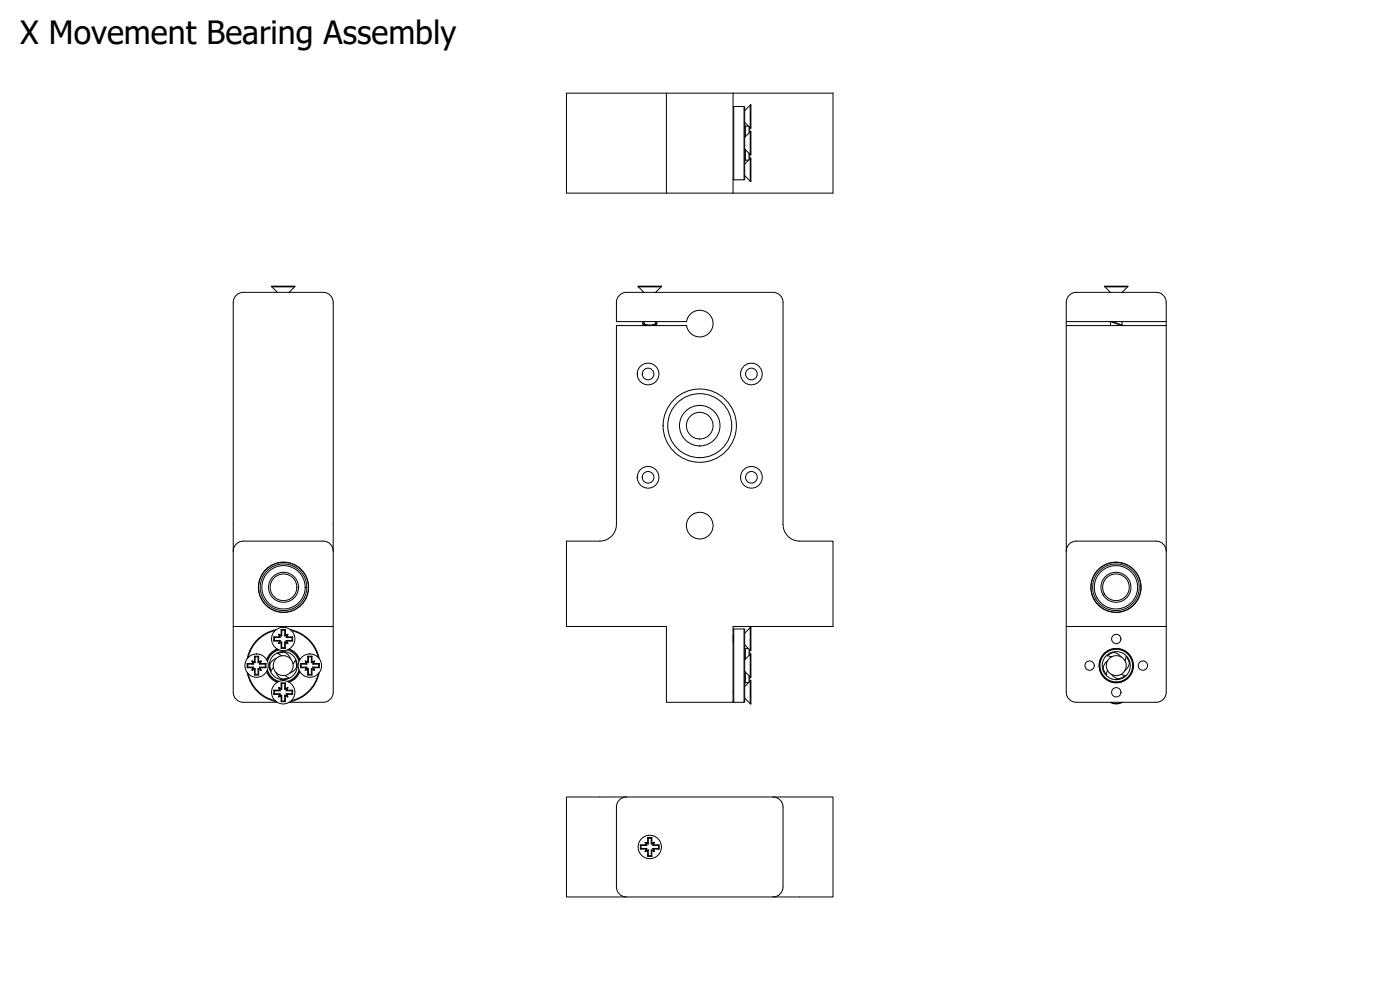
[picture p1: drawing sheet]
<svg xmlns="http://www.w3.org/2000/svg" width="420mm" height="297mm" viewBox="0 0 420 297" stroke-linecap="round" stroke-linejoin="round" font-family="sans-serif">
<defs><g id="words">
<text font-size="9.6" x="6.1" y="13.1">X Movement Bearing Assembly</text>
</g></defs>
<!-- layer: Visible (ISO) -->
<g fill="none" stroke="#000" stroke-width=".3">
<path d="M200 28v30M220 28h-50v30h50M220 28v30M220 28h30v30h-30M220.2 32v22M220.2 32l-.2 .2M220.2 32h3.1M223.3 32l.2 .2v21.5l-.2 .3M223.3 32v22M223.5 37.7l.2 .2M223.5 36.7l1.2 1.2h-1M223.7 37.9v3.1"/>
<path d="M224.8 37.9v2M225 38.1v1.6M225 38.2l.1 .2M225.1 31.6v6.8M225.1 39.6v6.8M225.1 31.6l-1.6 1.6M225.1 31.6h.2M225.1 38.4h.2M225.1 39.6l-1.6 1.6M225.1 39.6h.2M225.3 31.5l.1 7zM225.3 39.5l.1 7z"/>
<path d="M220 53.7l.2 .3M220.2 54h3.1M223.5 52.7l1.6 1.7M223.5 44.7l1.6 1.7M223.7 44.9v3.2M223.7 48.1l-.2 .2M223.7 48.1h1l-1.2 1.1M224.8 46v2M225 46.2v1.6M225.1 47.6v6.8M225.1 47.6l-.1 .1M225.1 47.6h.2"/>
<path d="M225.1 54.4h.2M225.1 46.4h.2M225.3 47.5l.1 7zM81.5 85.9l7 .1zM81.6 86.1h6.8M81.6 86.1l1.6 1.6M81.6 86v.1M88.4 86.1l-1.6 1.6M88.4 86v.1M186.1 88.4l1.2-.6 .7-.1h44a3 3 0 0 1 3 3v66.7a5 5 0 0 0 5 5h10v25.6h-30v22.7h-20v-22.7h-30v-25.6h10a5 5 0 0 0 5-5v-59.7h21a4 4 0 0 0 6.2 2.8 4 4 0 0 0 0-6.8 4 4 0 0 0-6.2 2.8h-21v-5.8a2.99 2.99 0 0 1 1.1-2.3zM191.5 85.9l7 .1zM191.6 86.1h6.8"/>
<path d="M191.6 86.1l1.7 1.6M191.6 86v.1M192.8 96.9l.1 .4 .8 .4M192.9 96.8l.4-.3v.4a2.69 2.69 0 0 0 3.4 0v-.4l.4 .6a3.9 3.9 0 0 1-4.2 0zM193.3 97.5v.2M196.7 97.5v.2M197.2 96.9l-.1 .4-.8 .4M198.4 86.1l-1.7 1.6M198.4 86v.1M320 97.7h30v67.7M320 96.5h30M331.5 85.9l7 .1z"/>
<path d="M331.6 86.1h6.8M331.6 86.1l1.6 1.6M331.6 86v.1M333.2 97.7l.1-1.2 3.3 1.2M333.9 96.5l3.2 1.2M336.8 96.5v1M337.1 97.7h.1M338.4 86.1l-1.6 1.6M338.4 86v.1M350 97.7v-7a3 3 0 0 0-3-3h-24a3 3 0 0 0-3 3v74.7M70 165.4v22.6h30v-22.6M70 165.4v-74.7a3 3 0 0 1 3-3h24a3 3 0 0 1 3 3v74.7"/>
<path d="M70 165.4a3 3 0 0 1 3-3h24a3 3 0 0 1 3 3M320 165.4v22.6h30v-22.6M320 165.4a3 3 0 0 1 3-3h24a3 3 0 0 1 3 3M70 188v19.7a3 3 0 0 0 3 3h10.2M74.2 199.1v1.2l.2-.1v-.9M75.6 198.3l.5 1-.2-.7M75.8 199.1h-1.6l.2 .2h1.7M76.4 196.9l.2 .2v1.7l-.2-.2zM76.4 198.6l-.8-.3 1 .5M76.4 196.9h1.2M76.6 197.1h.8l.2-.2v1.7M77.4 198.8l1-.5-.2 .8"/>
<path d="M77.4 197.1v1.7l1-.5M77.9 199.3h1.7l.2-.2v1.2M78.1 198.6l-.2 .7 .3-.2h1.6M79.6 199.3v.9l.2 .1h-1.6M82.2 191.1v1.3l.2-.2v-.9M82.2 192.4h1.6M82.4 192.2h1.7M82.6 189.2a10.8 10.8 0 0 0-8.1 8.1M82.9 188.9a11 11 0 0 0-8.7 8.7M82.9 197.5a3 3 0 0 0-.9 2.8M82.9 197.5a2.5 2.5 0 0 0-1.5 3.9l.6-1.1M83.2 194.7l-1.2 .6-1 .9-1 1.7"/>
<path d="M83.5 194.9l-1.3 .6-1 .9-1.1 1.8M83.6 190.3l.2 .8 .3 .2-.2-.7M83.7 195l-1.3 .6-1.1 .9-1 2M83.8 191.1h-1.6l.2 .2h1.7M83.8 192.4l.3-.2-.5 .9zM83.9 192.8l.7-.2-1 .5M84.4 188.9l.2 .2v1.7l-.2-.2zM84.4 190.6l-.8-.3 1 .5M84.4 188.9h1.2M84.5 196.8l-1.6 .7M84.5 196.8a3 3 0 0 1 2.7 .9M84.5 196.8l-1.2-.7a2.44 2.44 0 0 1 3.9 1.6"/>
<path d="M84.6 192.6v1.7l-.2 .2v-1.6M84.6 189.1h.8l.2-.2v1.7M84.6 194.3h.8M85.4 192.6v1.7l.2 .2h-1.2M85.4 190.8l1-.5-.2 .8M85.4 189.1v1.7l.2-.2 .8-.3M85.9 192.2l.5 .9-.8-.2M85.9 192.2l.5 .9M85.9 191.3h1.7l.2-.2v1.3M85.9 192.2h1.7M86.1 192.8l-.7-.2 .2 .3v1.6M86.1 190.6l-.2 .7 .3-.2h1.6"/>
<path d="M86.3 195l1.9 1 .9 1.1 .6 1.4M86.5 194.9l1.9 1 .9 1 .6 1.3M86.8 194.7l1.7 1 .9 1 .6 1.2M87.1 188.9a11 11 0 0 1 8.7 8.7M87.2 197.6l.7 1.6M87.4 189.2a10.8 10.8 0 0 1 8.1 8.1M87.6 191.3v.9l.2 .2h-1.6M88 199.2a3 3 0 0 1-.9 2.7M88 199.2l.6-1.1a2.45 2.45 0 0 1-1.5 3.8M90.2 199.1v1.2l.2-.1v-.9M91.6 198.3l.5 1-.2-.7M91.8 199.1h-1.6l.2 .2h1.7"/>
<path d="M92.4 196.9l.2 .2v1.7l-.2-.2zM92.4 198.6l-.8-.3 1 .5M92.4 196.9h1.2M92.6 197.1h.8l.2-.2v1.7M93.4 198.8l1-.5-.2 .8M93.4 197.1v1.7l1-.5M93.9 199.3h1.7l.2-.2v1.2M94.1 198.6l-.2 .7 .3-.2h1.6M95.6 199.3v.9l.2 .1h-1.6M100 188v19.7a3 3 0 0 1-3 3h-10.2M220 190.7v2M220.2 188.7v22"/>
<path d="M220.2 188.7l-.2 .2M220.2 188.7h3.1M223.3 188.7l.2 .2v21.6l-.2 .2M223.3 188.7v22M223.5 194.4l.2 .2M223.5 193.5l1.2 1.1h-1M223.7 194.6v3.2M224.8 194.7v2M225 194.9v1.6M225 195l.1 .1M225.1 188.3v6.8M225.1 196.3v6.8"/>
<path d="M225.1 196.3l-1.6 1.7M225.1 196.3h.2M225.1 188.3l-1.6 1.7M225.1 188.3h.2M225.1 195.1h.2M225.3 188.2l.1 7zM225.3 196.2l.1 7zM320 188v19.7a3 3 0 0 0 3 3h24a3 3 0 0 0 3-3v-19.7M332.4 198.3a3 3 0 0 0 0 2.8M332.4 198.3a2.45 2.45 0 0 0-.4 4.1l.4-1.3M333.6 197.1a3 3 0 0 1 2.8 0M333.6 197.1l-1.3-.3a2.44 2.44 0 0 1 4.1 .3"/>
<path d="M333.6 197.1l-1.2 1.2M336.4 197.1l1.2 1.2M337.6 198.3a3 3 0 0 1 0 2.8M337.6 198.3l.4-1.3a2.54 2.54 0 0 1-.4 4.1M74.2 200.3h1.6M74.2 201.8a11 11 0 0 0 8.7 8.7M74.4 200.2h1.7M74.5 202.1a10.8 10.8 0 0 0 8.1 8.1M75.8 200.3l.3-.1-.5 .9zM75.9 200.8l.7-.2-1 .5M76.6 200.6v1.7l-.2 .2v-1.6M76.6 202.3h.8"/>
<path d="M77.4 200.6v1.7l.2 .2h-1.2M77.9 200.2l.5 .9-.8-.2M77.9 200.2l.5 .9M77.9 200.2h1.7M78.1 200.8l-.7-.2 .2 .3v1.6M80 201.5l.6 1.2 .9 1 1.7 1M80.1 201.3l.6 1.2 .9 1.1 1.9 1M80.3 201l.6 1.3 .9 1.1 1.9 1M82 200.3l.8 1.5M82.2 207.1v1.3l.2-.3v-.8M82.2 208.4h1.6M82.4 208.1h1.7"/>
<path d="M82.8 201.8a2.99 2.99 0 0 0 2.7 .9M82.8 201.8a2.5 2.5 0 0 0 3.9 1.6l-1.2-.7M83.6 206.3l.5 1-.2-.7M83.8 207.1h-1.6l.2 .2h1.7M83.8 208.4l.3-.3-.5 1zM83.9 208.8l.7-.2-1 .5M84.4 204.9l.2 .2v1.7l-.2-.2zM84.4 206.6l-.8-.3 1 .5M84.4 204.9h1.2M84.6 208.6v1.7l-.2 .2v-1.6M84.6 205.1h.8l.2-.2v1.7M84.6 210.3h.8"/>
<path d="M85.4 208.6v1.7l.2 .2h-1.2M85.4 206.8l1-.5-.2 .8M85.4 205.1v1.7l1-.5M85.9 208.1l.5 1-.8-.2M85.9 208.1l.5 1M85.9 207.3h1.7l.2-.2v1.3M85.9 208.1h1.7M86.1 208.8l-.7-.2 .2 .3v1.6M86.1 206.6l-.2 .7 .3-.2h1.6M87.1 201.9l-1.6 .8M87.6 207.3v.8l.2 .3h-1.6M89.7 201l-1 1.9-1.1 1-1.3 .5"/>
<path d="M89.9 201.3l-1.1 1.8-1 .9-1.3 .6M90 201.5l-1 1.7-1 .9-1.2 .6M90.2 200.3h1.6M90.4 200.2h1.7M91.8 200.3l.3-.1-.5 .9zM91.9 200.8l.7-.2-1 .5M92.6 200.6v1.7l-.2 .2v-1.6M92.6 202.3h.8M93.4 200.6v1.7l.2 .2h-1.2M93.9 200.2l.5 .9-.8-.2M93.9 200.2l.3 .1 .2 .8M93.9 200.2h1.7"/>
<path d="M94.1 200.8l-.7-.2 .2 .3v1.6M95.5 202.1a10.8 10.8 0 0 1-8.1 8.1M95.8 201.8a11 11 0 0 1-8.7 8.7M220 210.5l.2 .2M220.2 210.7h3.1M223.5 201.5l1.6 1.6M223.5 209.5l1.6 1.6M223.7 201.7v3.1M223.7 204.8l-.2 .2M223.7 204.8h1l-1.2 1.2M224.8 202.8v2M225 203v1.6"/>
<path d="M225.1 204.3v6.8M225.1 203.1h.2M225.1 204.3l-.1 .2M225.1 204.3h.2M225.1 211.1h.2M225.3 204.2l.1 7zM332.4 201.1l1.2 1.2M333.2 210.7l1.8 .5 1.8-.5M333.4 210.7l1.6 .4 1.6-.4M333.6 202.3a2.99 2.99 0 0 0 2.8 0M333.6 202.3a2.44 2.44 0 0 0 4.1 .4l-1.3-.4M337.6 201.1l-1.2 1.2"/>
<path d="M188 239.1a3 3 0 0 0-3 3v24a3 3 0 0 0 3 3M232 239.1a3 3 0 0 1 3 3v24a3 3 0 0 1-3 3M232 239.1h18v30h-18M232 239.1h-62v30h62M192.2 253.5v1.3l.2-.2h1.7M192.2 254.8h1.6l.3-.2-.2 .6M192.4 253.7v.9M193.6 252.7l1 .6zM193.6 252.7l.5 1-.2-.7M193.8 253.5h-1.6l.2 .2h1.7M193.8 254.8l-.2 .7 1-.5M194.4 255.3v1.6l.2-.1h.8"/>
<path d="M194.4 251.3v1.7M194.6 255l-1 .5M194.6 251.5v1.8M194.6 255v1.8M195.4 255v1.8l.2 .1h-1.2M195.6 253v-1.7l-.2 .2v1.8M195.6 251.3h-1.2l.2 .2h.8M195.9 253.7l.3-.2h1.6l-.2 .2zM195.9 254.6l.5 .9-.8-.2M196.1 255.2l-.7-.2 .2 .3v1.6M196.2 253.5l.2-.8-.5 1M196.4 252.7l-1 .6 .7-.3"/>
<path d="M197.6 254.6h-1.7l.5 .9M197.6 253.7v.9l.2 .2h-1.6M197.8 253.5v1.3"/>
<circle cx="194.5" cy="112.2" r="1.75"/>
<circle cx="194.5" cy="112.2" r="3.3"/>
<circle cx="225.5" cy="112.2" r="3.3"/>
<circle cx="225.5" cy="112.2" r="1.75"/>
<circle cx="210" cy="127.7" r="4"/>
<circle cx="210" cy="127.7" r="6.1"/>
<circle cx="210" cy="127.7" r="9.6"/>
<circle cx="210" cy="127.7" r="11"/>
<circle cx="194.5" cy="143.2" r="1.75"/>
<circle cx="194.5" cy="143.2" r="3.3"/>
<circle cx="210" cy="157.7" r="4"/>
<circle cx="225.5" cy="143.2" r="1.75"/>
<circle cx="225.5" cy="143.2" r="3.3"/>
<circle cx="85.1" cy="176.2" r="7.5"/>
<circle cx="85.1" cy="176.2" r="7"/>
<circle cx="85.1" cy="176.2" r="6.5"/>
<circle cx="85.1" cy="176.2" r="4.5"/>
<circle cx="85.1" cy="176.2" r="4"/>
<circle cx="334.9" cy="176.2" r="4.5"/>
<circle cx="334.9" cy="176.2" r="7.5"/>
<circle cx="334.9" cy="176.2" r="4"/>
<circle cx="334.9" cy="176.2" r="6.5"/>
<circle cx="334.9" cy="176.2" r="7"/>
<circle cx="77" cy="199.7" r="3.5"/>
<circle cx="85" cy="191.7" r="3.5"/>
<circle cx="85" cy="199.7" r="4.2"/>
<circle cx="93" cy="199.7" r="3.5"/>
<circle cx="327" cy="199.7" r="1.4"/>
<circle cx="335" cy="199.7" r="5.2"/>
<circle cx="335" cy="191.7" r="1.4"/>
<circle cx="335" cy="199.7" r="4.2"/>
<circle cx="335" cy="199.7" r="5.1"/>
<circle cx="335" cy="199.7" r="4.9"/>
<circle cx="343" cy="199.7" r="1.4"/>
<circle cx="85" cy="207.7" r="3.5"/>
<circle cx="335" cy="207.7" r="1.4"/>
<circle cx="195" cy="254.1" r="3.5"/>
</g>
<use href="#words"/>
</svg>
